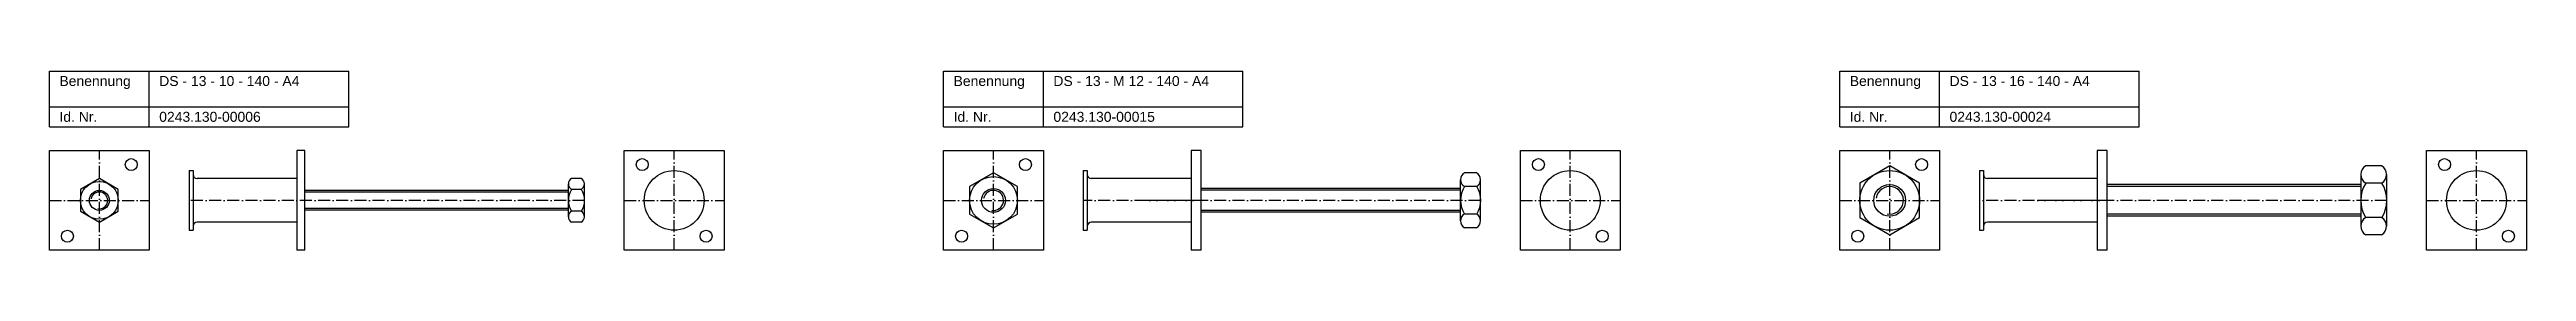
# Model space of a CAD drawing. Header units: millimetres. Extents: x 77 to 2545, y 1116 to 2936.
# Drawn here: x 77 to 1318, y 2146 to 2236 of the extents above; entities that cross this region are included whole.
import ezdxf

# ---------------------------------------------------------------- set-up
doc = ezdxf.new("R2010")
doc.units = ezdxf.units.MM
doc.header["$LTSCALE"] = 0.5
doc.linetypes.add('achse', pattern=[18, 12, -3, 0, -3])
doc.layers.add('HALFEN', color=2, linetype='CONTINUOUS')
doc.styles.add('ARIAL50', font='ARIAL.TTF', dxfattribs={"height": 5})

msp = doc.modelspace()

# ---------------------------------------------------------------- linework, layer by layer
at = {"layer": 'HALFEN'}
for p, q in [((77.2, 2236.2), (227.2, 2236.2)), ((77.2, 2208.2), (77.2, 2236.2)), ((127.2, 2208.2), (127.2, 2236.2)), ((227.2, 2208.2), (227.2, 2236.2)), ((525.2, 2236.2), (675.2, 2236.2)), ((525.2, 2208.2), (525.2, 2236.2)), ((575.2, 2208.2), (575.2, 2236.2)), ((675.2, 2208.2), (675.2, 2236.2)), ((974.2, 2236.2), (1124.2, 2236.2)), ((974.2, 2208.2), (974.2, 2236.2)), ((1024.2, 2208.2), (1024.2, 2236.2)), ((1124.2, 2208.2), (1124.2, 2236.2)), ((77.2, 2218.2), (227.2, 2218.2)), ((525.2, 2218.2), (675.2, 2218.2)), ((974.2, 2218.2), (1124.2, 2218.2)), ((77.2, 2208.2), (227.2, 2208.2)), ((525.2, 2208.2), (675.2, 2208.2)), ((974.2, 2208.2), (1124.2, 2208.2)), ((77.2, 2196.2), (127.2, 2196.2)), ((77.2, 2146.2), (77.2, 2196.2)), ((127.2, 2196.2), (127.2, 2146.2)), ((147.2, 2186.2), (147.2, 2156.2)), ((147.2, 2186.2), (149.2, 2186.2)), ((149.2, 2186.2), (149.2, 2156.2)), ((201.2, 2196.2), (201.2, 2146.2)), ((205.2, 2196.2), (201.2, 2196.2)), ((205.2, 2146.2), (205.2, 2196.2)), ((365.2, 2196.2), (415.2, 2196.2)), ((365.2, 2146.2), (365.2, 2196.2)), ((415.2, 2196.2), (415.2, 2146.2)), ((525.2, 2196.2), (575.2, 2196.2)), ((525.2, 2146.2), (525.2, 2196.2)), ((575.2, 2196.2), (575.2, 2146.2)), ((595.2, 2186.2), (595.2, 2156.2)), ((595.2, 2186.2), (597.2, 2186.2)), ((597.2, 2186.2), (597.2, 2156.2)), ((649.2, 2196.2), (649.2, 2146.2)), ((654.2, 2196.2), (649.2, 2196.2)), ((654.2, 2146.2), (654.2, 2196.2)), ((792.2, 2185.1), (786.2, 2185.1)), ((814.2, 2146.2), (814.2, 2196.2)), ((814.2, 2196.2), (864.2, 2196.2)), ((864.2, 2196.2), (864.2, 2146.2)), ((974.2, 2196.2), (1024.2, 2196.2)), ((974.2, 2146.2), (974.2, 2196.2)), ((1024.2, 2196.2), (1024.2, 2146.2)), ((1044.2, 2186.2), (1044.2, 2156.2)), ((1044.2, 2186.2), (1046.2, 2186.2)), ((1046.2, 2186.2), (1046.2, 2156.2)), ((1103.2, 2196.2), (1103.2, 2146.2)), ((1108.2, 2196.2), (1103.2, 2196.2)), ((1108.2, 2146.2), (1108.2, 2196.2)), ((1235.2, 2184.2), (1235.2, 2158.3)), ((1245.7, 2188.6), (1237.7, 2188.6)), ((1248.2, 2184.2), (1248.2, 2158.3)), ((1268.2, 2196.2), (1318.2, 2196.2)), ((1268.2, 2146.2), (1268.2, 2196.2)), ((1318.2, 2196.2), (1318.2, 2146.2)), ((102.2, 2182.2), (92.7, 2176.7)), ((92.7, 2176.7), (92.7, 2165.8)), ((111.7, 2176.7), (102.2, 2182.2)), ((111.7, 2165.8), (111.7, 2176.7)), ((201.2, 2182.2), (151.2, 2182.2)), ((337.2, 2176.2), (205.2, 2176.2)), ((337.2, 2175.4), (205.2, 2175.4)), ((337.2, 2163), (337.2, 2179.5)), ((343.7, 2182.2), (338.8, 2182.2)), ((343.7, 2176.7), (338.8, 2176.7)), ((345.2, 2163), (345.2, 2179.5)), ((649.2, 2182.2), (599.2, 2182.2)), ((784.2, 2177.2), (654.2, 2177.2)), ((784.2, 2176.3), (654.2, 2176.3)), ((784.2, 2160.9), (784.2, 2181.6)), ((792.2, 2178.2), (786.2, 2178.2)), ((794.2, 2160.9), (794.2, 2181.6)), ((1103.2, 2182.2), (1048.2, 2182.2)), ((1235.2, 2179.2), (1108.2, 2179.2)), ((1235.2, 2178.2), (1108.2, 2178.2)), ((1245.7, 2179.9), (1237.7, 2179.9)), ((92.7, 2165.8), (102.2, 2160.3)), ((102.2, 2160.3), (111.7, 2165.8)), ((201.2, 2160.2), (151.2, 2160.2)), ((337.2, 2167.1), (205.2, 2167.1)), ((337.2, 2166.3), (205.2, 2166.3)), ((343.7, 2165.8), (338.8, 2165.8)), ((343.7, 2160.3), (338.8, 2160.3)), ((649.2, 2160.2), (599.2, 2160.2)), ((784.2, 2166.2), (654.2, 2166.2)), ((784.2, 2165.2), (654.2, 2165.2)), ((792.2, 2164.3), (786.2, 2164.3)), ((1103.2, 2160.2), (1048.2, 2160.2)), ((1235.2, 2164.3), (1108.2, 2164.3)), ((1235.2, 2163.2), (1108.2, 2163.2)), ((1245.7, 2162.6), (1237.7, 2162.6)), ((147.2, 2156.2), (149.2, 2156.2)), ((595.2, 2156.2), (597.2, 2156.2)), ((792.2, 2157.4), (786.2, 2157.4)), ((1044.2, 2156.2), (1046.2, 2156.2)), ((1245.7, 2153.9), (1237.7, 2153.9)), ((127.2, 2146.2), (77.2, 2146.2)), ((205.2, 2146.2), (201.2, 2146.2)), ((415.2, 2146.2), (365.2, 2146.2)), ((575.2, 2146.2), (525.2, 2146.2)), ((654.2, 2146.2), (649.2, 2146.2)), ((864.2, 2146.2), (814.2, 2146.2)), ((1024.2, 2146.2), (974.2, 2146.2)), ((1108.2, 2146.2), (1103.2, 2146.2)), ((1318.2, 2146.2), (1268.2, 2146.2))]:
    msp.add_line(p, q, dxfattribs=at)
at = {"layer": 'HALFEN', "color": 1, "linetype": 'achse'}
for p, q in [((102.2, 2146.2), (102.2, 2196.2)), ((390.2, 2146.2), (390.2, 2196.2)), ((550.2, 2146.2), (550.2, 2196.2)), ((839.2, 2146.2), (839.2, 2196.2)), ((999.2, 2146.2), (999.2, 2196.2)), ((1293.2, 2146.2), (1293.2, 2196.2)), ((77.2, 2171.2), (127.2, 2171.2)), ((345.2, 2171.2), (147.2, 2171.2)), ((365.2, 2171.2), (415.2, 2171.2)), ((525.2, 2171.2), (575.2, 2171.2)), ((654.2, 2171.2), (595.2, 2171.2)), ((794.2, 2171.2), (622.2, 2171.2)), ((814.2, 2171.2), (864.2, 2171.2)), ((974.2, 2171.2), (1024.2, 2171.2)), ((1108.2, 2171.2), (1044.2, 2171.2)), ((1248.2, 2171.2), (1073.2, 2171.2)), ((1268.2, 2171.2), (1318.2, 2171.2))]:
    msp.add_line(p, q, dxfattribs=at)
at = {"layer": 'HALFEN'}
for points in [[(538.2, 2164.3), (550.2, 2157.4), (562.2, 2164.3), (562.2, 2178.2), (550.2, 2185.1), (538.2, 2178.2)], [(984.2, 2162.6), (999.2, 2153.9), (1014.2, 2162.6), (1014.2, 2179.9), (999.2, 2188.6), (984.2, 2179.9)]]:
    msp.add_lwpolyline(points, close=True, dxfattribs=at)
for centre, radius in [((118.2, 2189.2, 7), 3), ((374.2, 2189.2, 7), 3), ((390.2, 2171.2), 15), ((566.2, 2189.2, 7), 3), ((823.2, 2189.2, 7), 3), ((839.2, 2171.2), 15), ((999.2, 2171.2), 15), ((1015.2, 2189.2, 7), 3), ((1277.2, 2189.2, 7), 3), ((1293.2, 2171.2), 15), ((102.2, 2171.2), 9.5), ((102.2, 2171.2), 5), ((550.2, 2171.2), 12), ((550.2, 2171.2), 6), ((999.2, 2171.2), 8), ((86.2, 2153.2), 3), ((406.2, 2153.2), 3), ((534.2, 2153.2), 3), ((855.2, 2153.2), 3), ((983.2, 2153.2), 3), ((1309.2, 2153.2), 3)]:
    msp.add_circle(centre, radius, dxfattribs=at)
for centre, radius, start, end in [((151.2, 2184.2), 2, 180, 270), ((599.2, 2184.2), 2, 180, 270), ((788.2, 2181.6), 4, 120, 240), ((790.2, 2181.6), 4, 300, 60), ((1048.2, 2184.2), 2, 180, 270), ((1240.2, 2184.2), 5, 120, 240), ((1243.2, 2184.2), 5, 300, 60), ((340.4, 2179.5), 3.17, 120, 240), ((347.5, 2171.2), 10.3, 147.7958, 212.2042), ((342.1, 2179.5), 3.17, 300, 60), ((335, 2171.2), 10.3, 327.7958, 32.2042), ((797.2, 2171.2), 13, 147.7958, 212.2042), ((786.2, 2178.2), 1.0725e-12, 122.0054, 62.0054), ((781.3, 2171.2), 13, 327.7958, 32.2042), ((792.2, 2178.2), 1.0725e-12, 117.9946, 57.9946), ((1251.5, 2171.2), 16.3, 147.7958, 212.2042), ((1232, 2171.2), 16.3, 327.7958, 32.2042), ((1245.7, 2179.9), 1.421e-13, 136.5966, 249.444), ((151.2, 2158.2), 2, 90, 180), ((340.4, 2163), 3.17, 120, 240), ((342.1, 2163), 3.17, 300, 60), ((599.2, 2158.2), 2, 90, 180), ((788.2, 2160.9), 4, 120, 240), ((790.2, 2160.9), 4, 300, 60), ((1048.2, 2158.2), 2, 90, 180), ((1240.2, 2158.3), 5, 120, 240), ((1243.2, 2158.3), 5, 300, 60)]:
    msp.add_arc(centre, radius, start, end, dxfattribs=at)
at = {"layer": 'HALFEN', "color": 1}
for centre, radius in [((102.2, 2171.2), 4.19), ((550.2, 2171.2), 5.05), ((999.2, 2171.2), 6.92)]:
    msp.add_arc(centre, radius, 260, 170, dxfattribs=at)

# ---------------------------------------------------------------- texts
at = {"layer": 'HALFEN', "style": 'ARIAL50'}
for s, p in [('DS - 13 - 10 - 140 - A4', (132.2, 2228.7)), ('DS - 13 - M 12 - 140 - A4', (580.2, 2228.7)), ('DS - 13 - 16 - 140 - A4', (1029.2, 2228.7)), ('Benennung', (82.2, 2228.7)), ('Benennung', (530.2, 2228.7)), ('Benennung', (979.2, 2228.7)), ('Id. Nr.', (82.2, 2210.7)), ('0243.130-00006', (132.2, 2210.7)), ('Id. Nr.', (530.2, 2210.7)), ('0243.130-00015', (580.2, 2210.7)), ('Id. Nr.', (979.2, 2210.7)), ('0243.130-00024', (1029.2, 2210.7))]:
    msp.add_text(s, height=5, dxfattribs=at).set_placement(p)

doc.saveas('drawing.dxf')
